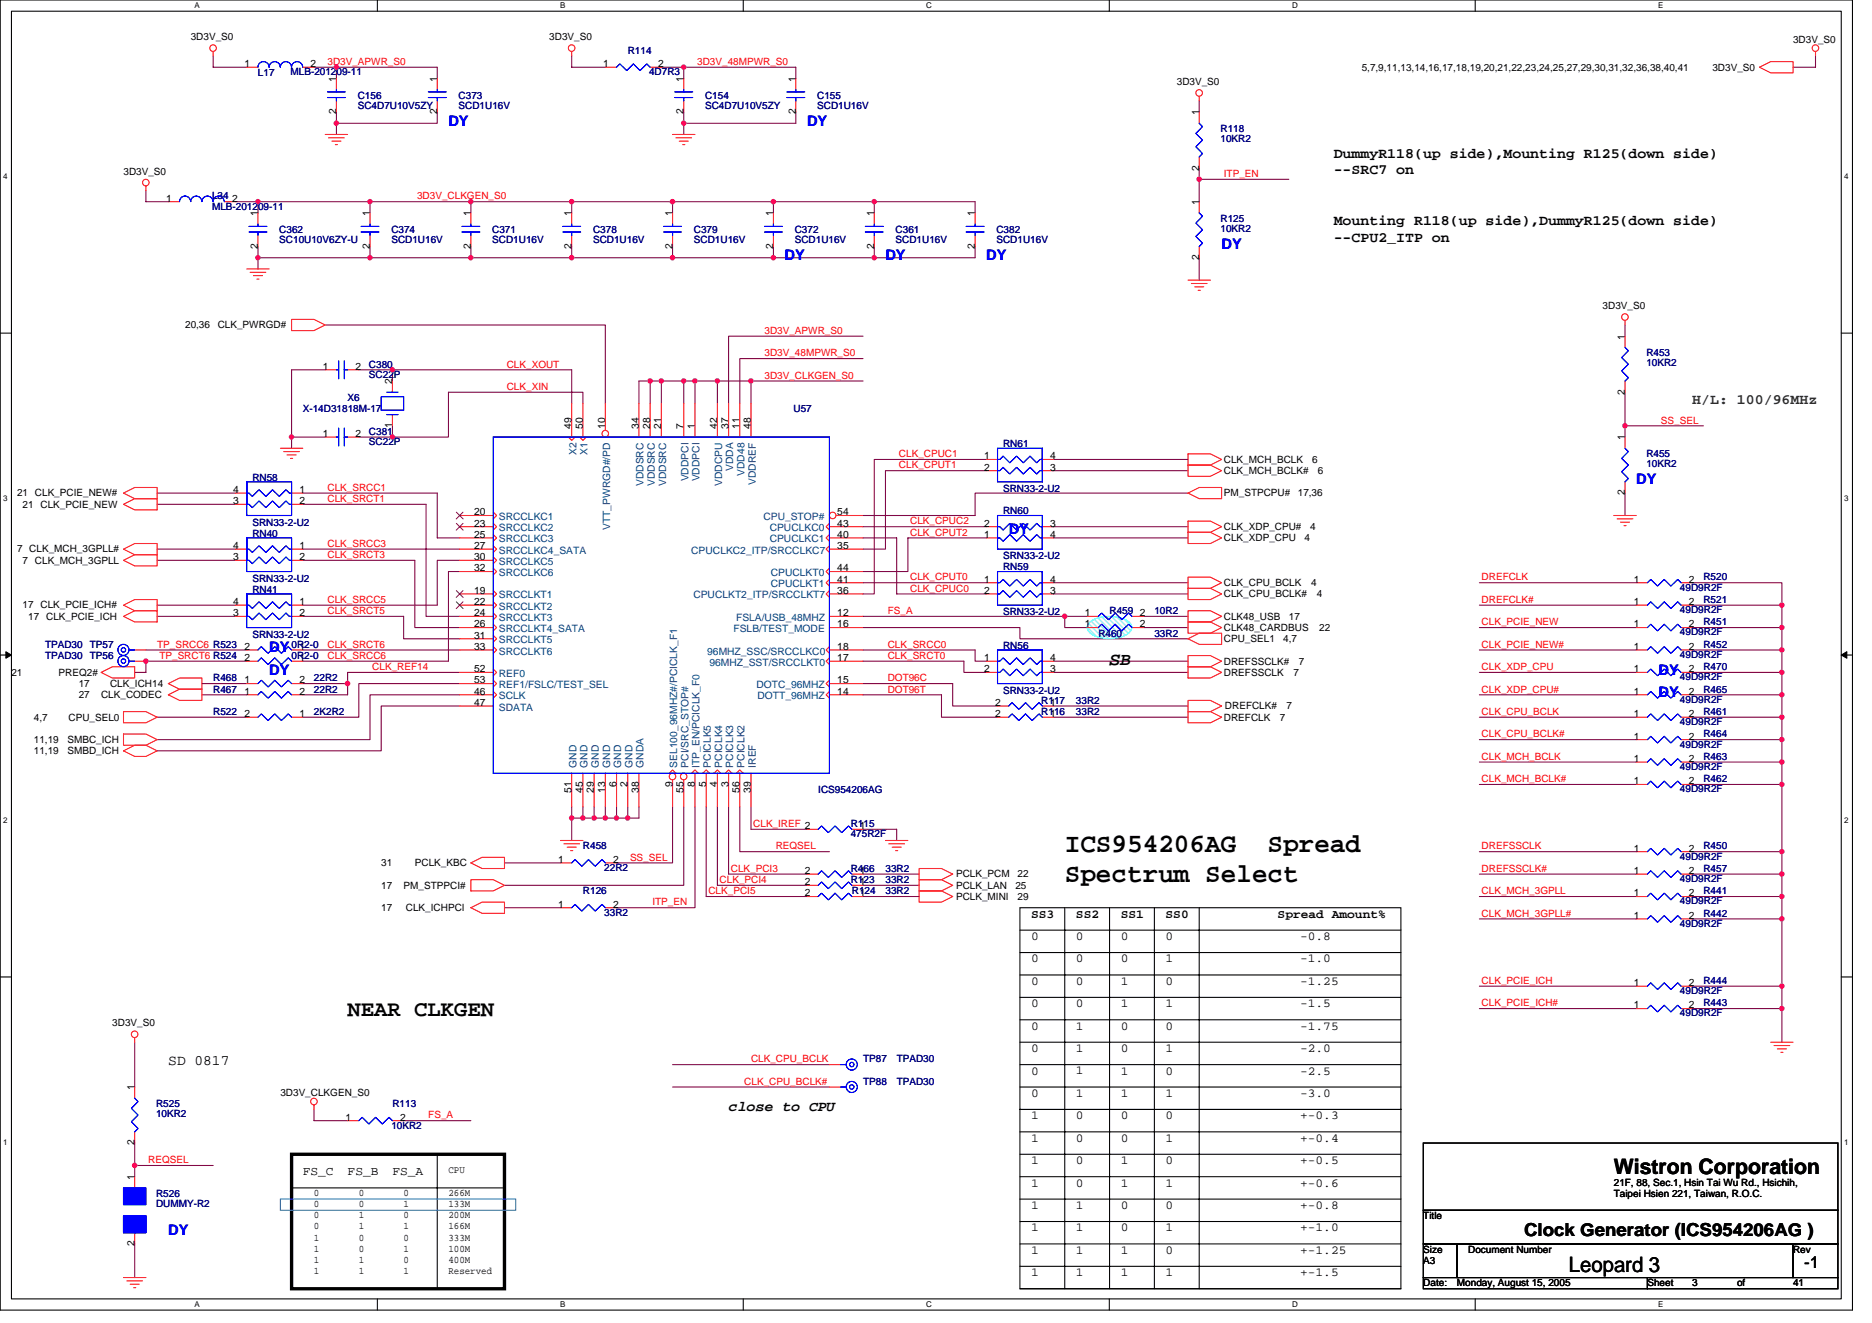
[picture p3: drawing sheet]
<svg xmlns="http://www.w3.org/2000/svg" width="297mm" height="210mm" viewBox="0 0 297 210" stroke-linecap="round" stroke-linejoin="round" font-family="sans-serif">
<defs><g id="words">
<g font-size="4.3">
<text x="168.9" y="135.1">ICS954206AG</text>
<text x="201.1" y="135.1">Spread</text>
<text x="168.9" y="140">Spectrum Select</text>
</g>
<text font-size="3.5" x="55.2" y="161.2">NEAR CLKGEN</text>
<g font-size="3.4">
<text x="256.1" y="186.2">Wistron Corporation</text>
<text x="249" y="201.8">Leopard 3</text>
</g>
<g font-size="2.8">
<text x="176.1" y="105.5">SB</text>
<text x="241.8" y="196.1">Clock Generator (ICS954206AG )</text>
</g>
<text font-size="2.6" x="286.3" y="201.1">-1</text>
<g font-size="2.3" fill="#00f">
<text x="71.2" y="19.9">DY</text>
<text x="128.1" y="19.9">DY</text>
<text x="124.5" y="41.3">DY</text>
<text x="140.5" y="41.3">DY</text>
<text x="156.5" y="41.3">DY</text>
<text x="193.8" y="39.5">DY</text>
<text x="259.6" y="76.8">DY</text>
<text x="160.1" y="84.6">DY</text>
<text x="42.7" y="107">DY</text>
<text x="42.7" y="103.5">DY</text>
<text x="263.2" y="107">DY</text>
<text x="263.2" y="110.6">DY</text>
<text x="26.7" y="195.9">DY</text>
</g>
<g font-size="2.3">
<text x="211.6" y="25">DummyR118(up side),Mounting R125(down side)</text>
<text x="211.6" y="27.7">--SRC7 on</text>
<text x="211.6" y="35.7">Mounting R118(up side),DummyR125(down side)</text>
<text x="211.6" y="38.3">--CPU2_ITP on</text>
<text x="26.7" y="169">SD 0817</text>
<text x="115.6" y="176.2">close to CPU</text>
</g>
<text font-size="2.3" fill="#008000" x="268.5" y="64.2">H/L: 100/96MHz</text>
<g font-size="1.9">
<text x="163.6" y="145.6">SS3</text>
<text x="163.6" y="149.1">0</text>
<text x="170.7" y="145.6">SS2</text>
<text x="170.7" y="149.1">0</text>
<text x="177.8" y="145.6">SS1</text>
<text x="177.8" y="149.1">0</text>
<text x="184.9" y="145.6">SS0</text>
<text x="185" y="149.1">0</text>
<text x="202.7" y="145.6">Spread Amount%</text>
<text x="206.3" y="149.1">-0.8</text>
<text x="163.6" y="152.7">0</text>
<text x="170.7" y="152.7">0</text>
<text x="177.8" y="152.7">0</text>
<text x="185" y="152.7">1</text>
<text x="206.3" y="152.7">-1.0</text>
<text x="163.6" y="156.3">0</text>
<text x="163.6" y="159.8">0</text>
<text x="170.7" y="156.3">0</text>
<text x="170.7" y="159.8">0</text>
<text x="177.8" y="156.3">1</text>
<text x="177.8" y="159.8">1</text>
<text x="185" y="156.3">0</text>
<text x="185" y="159.8">1</text>
<text x="206.3" y="156.3">-1.25</text>
<text x="206.3" y="159.8">-1.5</text>
<text x="163.6" y="163.4">0</text>
<text x="163.6" y="166.9">0</text>
<text x="170.7" y="163.4">1</text>
<text x="170.7" y="166.9">1</text>
<text x="177.8" y="163.4">0</text>
<text x="177.8" y="166.9">0</text>
<text x="185" y="163.4">0</text>
<text x="185" y="166.9">1</text>
<text x="206.3" y="163.4">-1.75</text>
<text x="206.3" y="166.9">-2.0</text>
<text x="163.6" y="170.5">0</text>
<text x="170.7" y="170.5">1</text>
<text x="177.8" y="170.5">1</text>
<text x="185" y="170.5">0</text>
<text x="206.3" y="170.5">-2.5</text>
<text x="163.6" y="174">0</text>
<text x="163.6" y="177.6">1</text>
<text x="170.7" y="174">1</text>
<text x="170.7" y="177.6">0</text>
<text x="177.8" y="174">1</text>
<text x="177.8" y="177.6">0</text>
<text x="185" y="177.6">0</text>
<text x="185" y="174">1</text>
<text x="206.3" y="174">-3.0</text>
<text x="206.3" y="177.6">+-0.3</text>
<text x="163.6" y="184.7">1</text>
<text x="163.6" y="181.1">1</text>
<text x="170.7" y="181.1">0</text>
<text x="170.7" y="184.7">0</text>
<text x="177.8" y="181.1">0</text>
<text x="177.8" y="184.7">1</text>
<text x="185" y="184.7">0</text>
<text x="185" y="181.1">1</text>
<text x="206.3" y="181.1">+-0.4</text>
<text x="206.3" y="184.7">+-0.5</text>
<text x="48" y="186.5">FS_C</text>
<text x="55.2" y="186.5">FS_B</text>
<text x="62.3" y="186.5">FS_A</text>
<text x="163.6" y="191.8">1</text>
<text x="163.6" y="188.3">1</text>
<text x="170.7" y="191.8">1</text>
<text x="170.7" y="188.3">0</text>
<text x="177.8" y="188.3">1</text>
<text x="177.8" y="191.8">0</text>
<text x="185" y="191.8">0</text>
<text x="185" y="188.3">1</text>
<text x="206.3" y="188.3">+-0.6</text>
<text x="206.3" y="191.8">+-0.8</text>
<text x="163.6" y="195.4">1</text>
<text x="170.7" y="195.4">1</text>
<text x="177.8" y="195.4">0</text>
<text x="185" y="195.4">1</text>
<text x="206.3" y="195.4">+-1.0</text>
<text x="163.6" y="198.9">1</text>
<text x="163.6" y="202.5">1</text>
<text x="170.7" y="202.5">1</text>
<text x="170.7" y="198.9">1</text>
<text x="177.8" y="198.9">1</text>
<text x="177.8" y="202.5">1</text>
<text x="185" y="198.9">0</text>
<text x="185" y="202.5">1</text>
<text x="206.3" y="198.9">+-1.25</text>
<text x="206.3" y="202.5">+-1.5</text>
</g>
<g font-size="1.6">
<text x="30.3" y="6.4">3D3V_S0</text>
<text x="38.8" y="10.6">1</text>
<text x="49.3" y="10.6">2</text>
<text x="87.2" y="6.4">3D3V_S0</text>
<text x="95.7" y="10.6">1</text>
<text x="104.4" y="10.6">2</text>
<text x="216.1" y="11.2">5,7,9,11,13,14,16,17,18,19,20,21,22,23,24,25,27,29,30,31,32,36,38,40,41</text>
<text x="271.7" y="11.2">3D3V_S0</text>
<text x="284.5" y="6.8">3D3V_S0</text>
<text x="53.4" y="13" transform="rotate(-90 53.4 13)">1</text>
<text x="69.4" y="13" transform="rotate(-90 69.4 13)">1</text>
<text x="108.5" y="13" transform="rotate(-90 108.5 13)">1</text>
<text x="126.3" y="13" transform="rotate(-90 126.3 13)">1</text>
<text x="186.7" y="13.5">3D3V_S0</text>
<text x="53.4" y="18.2" transform="rotate(-90 53.4 18.2)">2</text>
<text x="69.4" y="18.2" transform="rotate(-90 69.4 18.2)">2</text>
<text x="108.5" y="18.2" transform="rotate(-90 108.5 18.2)">2</text>
<text x="126.3" y="18.2" transform="rotate(-90 126.3 18.2)">2</text>
<text x="190.3" y="18.3" transform="rotate(-90 190.3 18.3)">1</text>
<text x="19.6" y="27.7">3D3V_S0</text>
<text x="190.3" y="27.1" transform="rotate(-90 190.3 27.1)">2</text>
<text x="26.3" y="32">1</text>
<text x="36.8" y="32">2</text>
<text x="40.9" y="34.3" transform="rotate(-90 40.9 34.3)">1</text>
<text x="58.7" y="34.3" transform="rotate(-90 58.7 34.3)">1</text>
<text x="74.7" y="34.3" transform="rotate(-90 74.7 34.3)">1</text>
<text x="90.7" y="34.3" transform="rotate(-90 90.7 34.3)">1</text>
<text x="106.7" y="34.3" transform="rotate(-90 106.7 34.3)">1</text>
<text x="122.7" y="34.3" transform="rotate(-90 122.7 34.3)">1</text>
<text x="138.7" y="34.3" transform="rotate(-90 138.7 34.3)">1</text>
<text x="154.7" y="34.3" transform="rotate(-90 154.7 34.3)">1</text>
<text x="190.3" y="32.5" transform="rotate(-90 190.3 32.5)">1</text>
<text x="40.9" y="39.5" transform="rotate(-90 40.9 39.5)">2</text>
<text x="58.7" y="39.5" transform="rotate(-90 58.7 39.5)">2</text>
<text x="74.7" y="39.5" transform="rotate(-90 74.7 39.5)">2</text>
<text x="90.7" y="39.5" transform="rotate(-90 90.7 39.5)">2</text>
<text x="106.7" y="39.5" transform="rotate(-90 106.7 39.5)">2</text>
<text x="122.7" y="39.5" transform="rotate(-90 122.7 39.5)">2</text>
<text x="138.7" y="39.5" transform="rotate(-90 138.7 39.5)">2</text>
<text x="154.7" y="39.5" transform="rotate(-90 154.7 39.5)">2</text>
<text x="190.3" y="41.3" transform="rotate(-90 190.3 41.3)">2</text>
<text x="29.4" y="52.1">20,36</text>
<text x="34.5" y="52.1">CLK_PWRGD#</text>
<text x="254.3" y="49.1">3D3V_S0</text>
<text x="257.8" y="53.9" transform="rotate(-90 257.8 53.9)">1</text>
<text x="51.2" y="58.7">1</text>
<text x="56.4" y="58.7">2</text>
<text x="62.2" y="61" transform="rotate(-90 62.2 61)">2</text>
<text x="257.8" y="62.6" transform="rotate(-90 257.8 62.6)">2</text>
<text x="51.2" y="69.3">1</text>
<text x="56.4" y="69.3">2</text>
<text x="62.2" y="67.9" transform="rotate(-90 62.2 67.9)">1</text>
<text x="90.7" y="68.1" transform="rotate(-90 90.7 68.1)">49</text>
<text x="92.5" y="68.1" transform="rotate(-90 92.5 68.1)">50</text>
<text x="96" y="68.1" transform="rotate(-90 96 68.1)">10</text>
<text x="101.4" y="68.1" transform="rotate(-90 101.4 68.1)">34</text>
<text x="103.1" y="68.1" transform="rotate(-90 103.1 68.1)">28</text>
<text x="104.9" y="68.1" transform="rotate(-90 104.9 68.1)">21</text>
<text x="108.5" y="68.1" transform="rotate(-90 108.5 68.1)">7</text>
<text x="110.3" y="68.1" transform="rotate(-90 110.3 68.1)">1</text>
<text x="113.8" y="68.1" transform="rotate(-90 113.8 68.1)">42</text>
<text x="115.6" y="68.1" transform="rotate(-90 115.6 68.1)">37</text>
<text x="117.4" y="68.1" transform="rotate(-90 117.4 68.1)">11</text>
<text x="119.1" y="68.1" transform="rotate(-90 119.1 68.1)">48</text>
<text x="257.8" y="69.9" transform="rotate(-90 257.8 69.9)">1</text>
<text x="156.1" y="72.9">1</text>
<text x="156.1" y="74.7">2</text>
<text x="166.6" y="74.7">3</text>
<text x="166.6" y="72.9">4</text>
<text x="194.2" y="73.4">CLK_MCH_BCLK</text>
<text x="194.2" y="75.2">CLK_MCH_BCLK#</text>
<text x="208.2" y="73.4">6</text>
<text x="209.1" y="75.2">6</text>
<text x="2.7" y="78.8">21 CLK_PCIE_NEW#</text>
<text x="3.6" y="80.5">21 CLK_PCIE_NEW</text>
<text x="37" y="80">3</text>
<text x="37" y="78.2">4</text>
<text x="47.5" y="78.2">1</text>
<text x="47.5" y="80">2</text>
<text x="75.2" y="81.8">20</text>
<text x="75.2" y="83.5">23</text>
<text x="132.9" y="81.8">54</text>
<text x="132.9" y="83.5">43</text>
<text x="156.1" y="83.5">2</text>
<text x="166.6" y="83.5">3</text>
<text x="194.2" y="78.8">PM_STPCPU#</text>
<text x="205.9" y="78.8">17,36</text>
<text x="257.8" y="78.6" transform="rotate(-90 257.8 78.6)">2</text>
<text x="2.7" y="87.7">7 CLK_MCH_3GPLL#</text>
<text x="3.6" y="89.4">7 CLK_MCH_3GPLL</text>
<text x="37" y="88.9">3</text>
<text x="37" y="87.1">4</text>
<text x="47.5" y="87.1">1</text>
<text x="47.5" y="88.9">2</text>
<text x="75.2" y="85.3">25</text>
<text x="75.2" y="87.1">27</text>
<text x="75.2" y="88.9">30</text>
<text x="132.9" y="87.1">35</text>
<text x="132.9" y="85.3">40</text>
<text x="156.1" y="85.3">1</text>
<text x="166.6" y="85.3">4</text>
<text x="194.2" y="85.9">CLK_XDP_CPU</text>
<text x="194.2" y="84.1">CLK_XDP_CPU#</text>
<text x="207" y="85.9">4</text>
<text x="207.9" y="84.1">4</text>
<text x="37" y="96">4</text>
<text x="47.5" y="96">1</text>
<text x="75.2" y="90.7">32</text>
<text x="75.2" y="94.2">19</text>
<text x="75.2" y="96">22</text>
<text x="132.9" y="90.7">44</text>
<text x="132.9" y="92.4">41</text>
<text x="132.9" y="94.2">36</text>
<text x="156.1" y="92.4">1</text>
<text x="156.1" y="94.2">2</text>
<text x="166.6" y="94.2">3</text>
<text x="166.6" y="92.4">4</text>
<text x="194.2" y="94.8">CLK_CPU_BCLK#</text>
<text x="194.2" y="93">CLK_CPU_BCLK</text>
<text x="208.1" y="93">4</text>
<text x="209" y="94.8">4</text>
<text x="259.3" y="96">1</text>
<text x="259.3" y="92.4">1</text>
<text x="268" y="96">2</text>
<text x="268" y="92.4">2</text>
<text x="3.6" y="96.5">17 CLK_PCIE_ICH#</text>
<text x="4.5" y="98.3">17 CLK_PCIE_ICH</text>
<text x="37" y="97.8">3</text>
<text x="47.5" y="97.8">2</text>
<text x="75.2" y="97.8">24</text>
<text x="75.2" y="99.5">26</text>
<text x="75.2" y="101.3">31</text>
<text x="132.9" y="97.8">12</text>
<text x="132.9" y="99.5">16</text>
<text x="172.1" y="99.5">1</text>
<text x="172.1" y="97.8">1</text>
<text x="180.9" y="99.5">2</text>
<text x="180.9" y="97.8">2</text>
<text x="194.2" y="101.9">CPU_SEL1</text>
<text x="194.2" y="100.1">CLK48_CARDBUS</text>
<text x="194.2" y="98.3">CLK48_USB</text>
<text x="203.6" y="101.9">4,7</text>
<text x="204.5" y="98.3">17</text>
<text x="209.3" y="100.1">22</text>
<text x="259.3" y="99.5">1</text>
<text x="268" y="99.5">2</text>
<text x="1.8" y="107.2">21</text>
<text x="9.3" y="107.2">PREQ2#</text>
<text x="38.8" y="104.9">2</text>
<text x="38.8" y="103.1">2</text>
<text x="47.5" y="104.9">1</text>
<text x="47.5" y="103.1">1</text>
<text x="75.2" y="106.7">52</text>
<text x="75.2" y="103.1">33</text>
<text x="132.9" y="104.9">17</text>
<text x="132.9" y="103.1">18</text>
<text x="156.1" y="104.9">1</text>
<text x="156.1" y="106.7">2</text>
<text x="166.6" y="106.7">3</text>
<text x="166.6" y="104.9">4</text>
<text x="194.2" y="107.2">DREFSSCLK</text>
<text x="194.2" y="105.4">DREFSSCLK#</text>
<text x="205.2" y="107.2">7</text>
<text x="206.1" y="105.4">7</text>
<text x="259.3" y="106.7">1</text>
<text x="259.3" y="103.1">1</text>
<text x="268" y="106.7">2</text>
<text x="268" y="103.1">2</text>
<text x="12.5" y="109">17</text>
<text x="12.5" y="110.8">27</text>
<text x="16" y="110.8">CLK_CODEC</text>
<text x="17.5" y="109">CLK_ICH14</text>
<text x="38.8" y="113.8">2</text>
<text x="38.8" y="110.2">1</text>
<text x="38.8" y="108.4">1</text>
<text x="47.5" y="113.8">1</text>
<text x="47.5" y="110.2">2</text>
<text x="47.5" y="108.4">2</text>
<text x="75.2" y="108.4">53</text>
<text x="75.2" y="110.2">46</text>
<text x="75.2" y="112">47</text>
<text x="132.9" y="110.2">14</text>
<text x="132.9" y="108.4">15</text>
<text x="157.9" y="112">2</text>
<text x="157.9" y="113.8">2</text>
<text x="166.6" y="112">1</text>
<text x="166.6" y="113.8">1</text>
<text x="194.4" y="112.5">DREFCLK#</text>
<text x="204.1" y="112.5">7</text>
<text x="259.3" y="110.2">1</text>
<text x="259.3" y="113.8">1</text>
<text x="268" y="110.2">2</text>
<text x="268" y="113.8">2</text>
<text x="5.4" y="114.3">4,7</text>
<text x="5.4" y="119.7">11,19</text>
<text x="5.4" y="117.9">11,19</text>
<text x="10.7" y="119.7">SMBD_ICH</text>
<text x="10.7" y="117.9">SMBC_ICH</text>
<text x="10.9" y="114.3">CPU_SEL0</text>
<text x="194.2" y="114.3">DREFCLK</text>
<text x="203.1" y="114.3">7</text>
<text x="259.3" y="117.3">1</text>
<text x="268" y="117.3">2</text>
<text x="90.7" y="125.8" transform="rotate(-90 90.7 125.8)">51</text>
<text x="92.5" y="125.8" transform="rotate(-90 92.5 125.8)">45</text>
<text x="94.3" y="125.8" transform="rotate(-90 94.3 125.8)">29</text>
<text x="96" y="125.8" transform="rotate(-90 96 125.8)">13</text>
<text x="97.8" y="124.8" transform="rotate(-90 97.8 124.8)">6</text>
<text x="99.6" y="124.8" transform="rotate(-90 99.6 124.8)">2</text>
<text x="101.4" y="125.8" transform="rotate(-90 101.4 125.8)">38</text>
<text x="106.7" y="124.8" transform="rotate(-90 106.7 124.8)">9</text>
<text x="108.5" y="125.8" transform="rotate(-90 108.5 125.8)">55</text>
<text x="110.3" y="124.8" transform="rotate(-90 110.3 124.8)">8</text>
<text x="112" y="124.8" transform="rotate(-90 112 124.8)">5</text>
<text x="113.8" y="124.8" transform="rotate(-90 113.8 124.8)">4</text>
<text x="115.6" y="124.8" transform="rotate(-90 115.6 124.8)">3</text>
<text x="117.4" y="125.8" transform="rotate(-90 117.4 125.8)">56</text>
<text x="119.1" y="125.8" transform="rotate(-90 119.1 125.8)">39</text>
<text x="259.3" y="124.4">1</text>
<text x="259.3" y="120.9">1</text>
<text x="268" y="124.4">2</text>
<text x="268" y="120.9">2</text>
<text x="136.4" y="131.6">1</text>
<text x="60.5" y="137.4">31</text>
<text x="65.8" y="137.4">PCLK_KBC</text>
<text x="88.6" y="136.9">1</text>
<text x="97.3" y="136.9">2</text>
<text x="259.3" y="135.1">1</text>
<text x="268" y="135.1">2</text>
<text x="60.5" y="141">17</text>
<text x="64" y="141">PM_STPPCI#</text>
<text x="88.6" y="144">1</text>
<text x="97.3" y="144">2</text>
<text x="127.7" y="142.2">2</text>
<text x="127.7" y="138.7">2</text>
<text x="127.7" y="140.4">2</text>
<text x="136.4" y="142.2">1</text>
<text x="136.4" y="138.7">1</text>
<text x="136.4" y="140.4">1</text>
<text x="151.7" y="139.2">PCLK_PCM</text>
<text x="151.7" y="141">PCLK_LAN</text>
<text x="151.7" y="142.8">PCLK_MINI</text>
<text x="161.1" y="141">25</text>
<text x="161.5" y="139.2">22</text>
<text x="161.5" y="142.8">29</text>
<text x="259.3" y="138.7">1</text>
<text x="259.3" y="142.2">1</text>
<text x="268" y="138.7">2</text>
<text x="268" y="142.2">2</text>
<text x="60.5" y="144.5">17</text>
<text x="64.4" y="144.5">CLK_ICHPCI</text>
<text x="259.3" y="145.8">1</text>
<text x="268" y="145.8">2</text>
<text x="259.3" y="156.4">1</text>
<text x="259.3" y="160">1</text>
<text x="268" y="156.4">2</text>
<text x="268" y="160">2</text>
<text x="17.8" y="162.9">3D3V_S0</text>
<text x="21.4" y="173" transform="rotate(-90 21.4 173)">1</text>
<text x="44.5" y="173.9">3D3V_CLKGEN_S0</text>
<text x="54.8" y="177.8">1</text>
<text x="63.5" y="177.8">2</text>
<text x="21.4" y="181.7" transform="rotate(-90 21.4 181.7)">2</text>
<text x="21.4" y="187.2" transform="rotate(-90 21.4 187.2)">1</text>
<text x="49.8" y="191.5">0</text>
<text x="49.8" y="189.7">0</text>
<text x="56.9" y="189.7">0</text>
<text x="56.9" y="191.5">0</text>
<text x="64" y="191.5">1</text>
<text x="64" y="189.7">0</text>
<text x="71.2" y="189.7">266M</text>
<text x="71.2" y="191.5">133M</text>
<text x="71.2" y="186.2">CPU</text>
<text x="256.1" y="188.1">21F, 88, Sec.1, Hsin Tai Wu Rd., Hsichih,</text>
<text x="256.1" y="189.9">Taipei Hsien 221, Taiwan, R.O.C.</text>
<text x="21.4" y="197.7" transform="rotate(-90 21.4 197.7)">2</text>
<text x="49.8" y="196.8">1</text>
<text x="49.8" y="193.3">0</text>
<text x="49.8" y="195.1">0</text>
<text x="56.9" y="196.8">0</text>
<text x="56.9" y="195.1">1</text>
<text x="56.9" y="193.3">1</text>
<text x="64" y="195.1">1</text>
<text x="64" y="193.3">0</text>
<text x="64" y="196.8">0</text>
<text x="71.2" y="193.3">200M</text>
<text x="71.2" y="196.8">333M</text>
<text x="71.2" y="195.1">166M</text>
<text x="225.8" y="193.4">Title</text>
<text x="49.8" y="198.6">1</text>
<text x="49.8" y="200.4">1</text>
<text x="49.8" y="202.2">1</text>
<text x="56.9" y="200.4">1</text>
<text x="56.9" y="198.6">0</text>
<text x="56.9" y="202.2">1</text>
<text x="64" y="202.2">1</text>
<text x="64" y="200.4">0</text>
<text x="64" y="198.6">1</text>
<text x="71.2" y="202.2">Reserved</text>
<text x="71.2" y="198.6">100M</text>
<text x="71.2" y="200.4">400M</text>
<text x="225.8" y="198.8">Size</text>
<text x="225.8" y="200.6">A3</text>
<text x="233" y="198.8">Document Number</text>
<text x="284.5" y="198.8">Rev</text>
<text x="225.8" y="204.1">Date:</text>
<text x="231.2" y="204.1">Monday, August 15, 2005</text>
<text x="261.4" y="204.1">Sheet</text>
<text x="268.5" y="204.1">3</text>
<text x="275.6" y="204.1">of</text>
<text x="284.5" y="204.1">41</text>
</g>
<g font-size="1.6" fill="#000080">
<text x="46.1" y="11.9">MLB-201209-11</text>
<text x="99.6" y="8.5">R114</text>
<text x="103" y="11.9">4D7R3</text>
<text x="40.9" y="12.1">L17</text>
<text x="56.8" y="15.6">C156</text>
<text x="56.8" y="17.3">SC4D7U10V5ZY</text>
<text x="72.8" y="15.6">C373</text>
<text x="72.8" y="17.3">SCD1U16V</text>
<text x="111.9" y="15.6">C154</text>
<text x="111.9" y="17.3">SC4D7U10V5ZY</text>
<text x="129.7" y="15.6">C155</text>
<text x="129.7" y="17.3">SCD1U16V</text>
<text x="193.7" y="21">R118</text>
<text x="193.7" y="22.6">10KR2</text>
<text x="33.7" y="31.6">L34</text>
<text x="33.7" y="33.3">MLB-201209-11</text>
<text x="193.7" y="35.2">R125</text>
<text x="44.3" y="37">C362</text>
<text x="44.3" y="38.6">SC10U10V6ZY-U</text>
<text x="62.1" y="37">C374</text>
<text x="62.1" y="38.6">SCD1U16V</text>
<text x="78.1" y="37">C371</text>
<text x="78.1" y="38.6">SCD1U16V</text>
<text x="94.1" y="37">C378</text>
<text x="94.1" y="38.6">SCD1U16V</text>
<text x="110.1" y="37">C379</text>
<text x="110.1" y="38.6">SCD1U16V</text>
<text x="126.1" y="37">C372</text>
<text x="126.1" y="38.6">SCD1U16V</text>
<text x="142.1" y="37">C361</text>
<text x="142.1" y="38.6">SCD1U16V</text>
<text x="158.1" y="37">C382</text>
<text x="158.1" y="38.6">SCD1U16V</text>
<text x="193.7" y="36.8">10KR2</text>
<text x="58.5" y="58.3">C380</text>
<text x="58.5" y="59.9">SC22P</text>
<text x="261.2" y="56.5">R453</text>
<text x="261.2" y="58.1">10KR2</text>
<text x="48" y="65.4">X-14D31818M-17</text>
<text x="55.2" y="63.6">X6</text>
<text x="125.9" y="65.4">U57</text>
<text x="58.5" y="69">C381</text>
<text x="58.5" y="70.6">SC22P</text>
<text x="159.2" y="70.9">RN61</text>
<text x="40" y="76.3">RN58</text>
<text x="261.2" y="72.5">R455</text>
<text x="261.2" y="74.1">10KR2</text>
<text x="40" y="83.4">SRN33-2-U2</text>
<text x="159.2" y="78">SRN33-2-U2</text>
<text x="159.2" y="81.6">RN60</text>
<text x="40" y="85.2">RN40</text>
<text x="159.2" y="88.7">SRN33-2-U2</text>
<text x="40" y="94">RN41</text>
<text x="40" y="92.3">SRN33-2-U2</text>
<text x="159.2" y="90.5">RN59</text>
<text x="266.6" y="93.7">49D9R2F</text>
<text x="270.3" y="95.7">R521</text>
<text x="270.3" y="92.1">R520</text>
<text x="40" y="101.2">SRN33-2-U2</text>
<text x="159.2" y="97.6">SRN33-2-U2</text>
<text x="174.3" y="101">R460</text>
<text x="176.1" y="97.4">R459</text>
<text x="183.2" y="101">33R2</text>
<text x="183.2" y="97.4">10R2</text>
<text x="266.6" y="97.3">49D9R2F</text>
<text x="266.6" y="100.8">49D9R2F</text>
<text x="270.3" y="99.2">R451</text>
<text x="7.2" y="102.8">TPAD30</text>
<text x="7.2" y="104.5">TPAD30</text>
<text x="14.3" y="102.8">TP57</text>
<text x="14.3" y="104.5">TP56</text>
<text x="46.3" y="104.5">0R2-0</text>
<text x="46.3" y="102.8">0R2-0</text>
<text x="159.2" y="102.9">RN56</text>
<text x="266.6" y="107.9">49D9R2F</text>
<text x="266.6" y="104.4">49D9R2F</text>
<text x="270.3" y="106.3">R470</text>
<text x="270.3" y="102.8">R452</text>
<text x="33.8" y="113.4">R522</text>
<text x="33.8" y="109.9">R467</text>
<text x="33.8" y="108.1">R468</text>
<text x="49.8" y="113.4">2K2R2</text>
<text x="49.8" y="109.9">22R2</text>
<text x="49.8" y="108.1">22R2</text>
<text x="159.2" y="110">SRN33-2-U2</text>
<text x="165.2" y="111.7">R117</text>
<text x="165.2" y="113.4">R116</text>
<text x="170.7" y="111.7">33R2</text>
<text x="170.7" y="113.4">33R2</text>
<text x="266.6" y="111.5">49D9R2F</text>
<text x="270.3" y="109.9">R465</text>
<text x="270.3" y="113.4">R461</text>
<text x="266.6" y="118.6">49D9R2F</text>
<text x="266.6" y="115">49D9R2F</text>
<text x="270.3" y="117">R464</text>
<text x="129.8" y="125.9">ICS954206AG</text>
<text x="266.6" y="125.7">49D9R2F</text>
<text x="266.6" y="122.2">49D9R2F</text>
<text x="270.3" y="124.1">R462</text>
<text x="270.3" y="120.5">R463</text>
<text x="135" y="131.2">R115</text>
<text x="92.5" y="134.8">R458</text>
<text x="135" y="132.8">475R2F</text>
<text x="266.6" y="136.4">49D9R2F</text>
<text x="270.3" y="134.8">R450</text>
<text x="92.5" y="141.9">R126</text>
<text x="95.9" y="138.2">22R2</text>
<text x="135" y="138.3">R466</text>
<text x="135" y="140.1">R123</text>
<text x="135.2" y="141.9">R124</text>
<text x="140.5" y="141.9">33R2</text>
<text x="140.5" y="138.3">33R2</text>
<text x="140.5" y="140.1">33R2</text>
<text x="266.6" y="139.9">49D9R2F</text>
<text x="266.6" y="143.5">49D9R2F</text>
<text x="270.3" y="138.3">R457</text>
<text x="270.3" y="141.9">R441</text>
<text x="95.9" y="145.3">33R2</text>
<text x="266.6" y="147">49D9R2F</text>
<text x="270.3" y="145.4">R442</text>
<text x="266.6" y="157.7">49D9R2F</text>
<text x="266.6" y="161.3">49D9R2F</text>
<text x="270.3" y="156.1">R444</text>
<text x="270.3" y="159.7">R443</text>
<text x="136.9" y="172.1">TP88</text>
<text x="136.9" y="168.6">TP87</text>
<text x="142.3" y="172.1">TPAD30</text>
<text x="142.3" y="168.6">TPAD30</text>
<text x="24.8" y="175.7">R525</text>
<text x="24.8" y="177.3">10KR2</text>
<text x="62.1" y="179">10KR2</text>
<text x="62.3" y="175.7">R113</text>
<text x="24.8" y="189.9">R526</text>
<text x="24.8" y="191.5">DUMMY-R2</text>
</g>
<g font-size="1.6" fill="#f00">
<text x="52" y="10.3">3D3V_APWR_S0</text>
<text x="110.6" y="10.3">3D3V_48MPWR_S0</text>
<text x="194.2" y="28.1">ITP_EN</text>
<text x="66.2" y="31.6">3D3V_CLKGEN_S0</text>
<text x="121.3" y="53">3D3V_APWR_S0</text>
<text x="80.4" y="58.3">CLK_XOUT</text>
<text x="121.3" y="56.5">3D3V_48MPWR_S0</text>
<text x="80.4" y="61.9">CLK_XIN</text>
<text x="121.3" y="60.1">3D3V_CLKGEN_S0</text>
<text x="263.5" y="67.2">SS_SEL</text>
<text x="52" y="77.9">CLK_SRCC1</text>
<text x="142.6" y="74.3">CLK_CPUT1</text>
<text x="142.6" y="72.5">CLK_CPUC1</text>
<text x="52" y="79.7">CLK_SRCT1</text>
<text x="144.4" y="83.2">CLK_CPUC2</text>
<text x="52" y="86.8">CLK_SRCC3</text>
<text x="52" y="88.5">CLK_SRCT3</text>
<text x="144.4" y="85">CLK_CPUT2</text>
<text x="52" y="95.7">CLK_SRCC5</text>
<text x="144.4" y="92.1">CLK_CPUT0</text>
<text x="144.4" y="93.9">CLK_CPUC0</text>
<text x="235.1" y="92.1">DREFCLK</text>
<text x="235.1" y="95.7">DREFCLK#</text>
<text x="52" y="97.4">CLK_SRCT5</text>
<text x="140.9" y="97.4">FS_A</text>
<text x="235.1" y="99.2">CLK_PCIE_NEW</text>
<text x="24.9" y="102.8">TP_SRCC6 R523</text>
<text x="25.3" y="104.5">TP_SRCT6 R524</text>
<text x="52" y="102.8">CLK_SRCT6</text>
<text x="52" y="104.5">CLK_SRCC6</text>
<text x="59.1" y="106.3">CLK_REF14</text>
<text x="140.9" y="102.8">CLK_SRCC0</text>
<text x="140.9" y="104.5">CLK_SRCT0</text>
<text x="235.1" y="106.3">CLK_XDP_CPU</text>
<text x="235.1" y="102.8">CLK_PCIE_NEW#</text>
<text x="140.9" y="108.1">DOT96C</text>
<text x="140.9" y="109.9">DOT96T</text>
<text x="235.1" y="113.4">CLK_CPU_BCLK</text>
<text x="235.1" y="109.9">CLK_XDP_CPU#</text>
<text x="235.1" y="117">CLK_CPU_BCLK#</text>
<text x="235.1" y="120.5">CLK_MCH_BCLK</text>
<text x="235.1" y="124.1">CLK_MCH_BCLK#</text>
<text x="119.5" y="131.2">CLK_IREF 2</text>
<text x="100" y="136.5">SS_SEL</text>
<text x="123.1" y="134.8">REQSEL</text>
<text x="235.1" y="134.8">DREFSSCLK</text>
<text x="103.5" y="143.7">ITP_EN</text>
<text x="112.4" y="141.9">CLK_PCI5</text>
<text x="114.2" y="140.1">CLK_PCI4</text>
<text x="116" y="138.3">CLK_PCI3</text>
<text x="235.1" y="138.3">DREFSSCLK#</text>
<text x="235.1" y="141.9">CLK_MCH_3GPLL</text>
<text x="235.1" y="145.4">CLK_MCH_3GPLL#</text>
<text x="235.1" y="156.1">CLK_PCIE_ICH</text>
<text x="235.1" y="159.7">CLK_PCIE_ICH#</text>
<text x="118.1" y="172.1">CLK_CPU_BCLK#</text>
<text x="119.2" y="168.6">CLK_CPU_BCLK</text>
<text x="68" y="177.4">FS_A</text>
<text x="23.5" y="184.6">REQSEL</text>
</g>
<g font-size="1.6" fill="#004080">
<text x="91.5" y="72.2" transform="rotate(-90 91.5 72.2)">X2</text>
<text x="93.2" y="72.2" transform="rotate(-90 93.2 72.2)">X1</text>
<text x="102.1" y="77.1" transform="rotate(-90 102.1 77.1)">VDDSRC</text>
<text x="103.9" y="77.1" transform="rotate(-90 103.9 77.1)">VDDSRC</text>
<text x="105.7" y="77.1" transform="rotate(-90 105.7 77.1)">VDDSRC</text>
<text x="109.2" y="76.4" transform="rotate(-90 109.2 76.4)">VDDPCI</text>
<text x="111" y="76.4" transform="rotate(-90 111 76.4)">VDDPCI</text>
<text x="114.6" y="77.1" transform="rotate(-90 114.6 77.1)">VDDCPU</text>
<text x="116.3" y="74.8" transform="rotate(-90 116.3 74.8)">VDDA</text>
<text x="118.1" y="75.5" transform="rotate(-90 118.1 75.5)">VDD48</text>
<text x="119.9" y="76.9" transform="rotate(-90 119.9 76.9)">VDDREF</text>
<text x="79.2" y="82.5">SRCCLKC1</text>
<text x="121.1" y="82.5">CPU_STOP#</text>
<text x="79.2" y="84.3">SRCCLKC2</text>
<text x="79.2" y="86.1">SRCCLKC3</text>
<text x="79.2" y="87.8">SRCCLKC4_SATA</text>
<text x="79.2" y="89.6">SRCCLKC5</text>
<text x="96.8" y="84.1" transform="rotate(-90 96.8 84.1)">VTT_PWRGD#/PD</text>
<text x="109.7" y="87.8">CPUCLKC2_ITP/SRCCLKC7</text>
<text x="122.1" y="84.3">CPUCLKC0</text>
<text x="122.1" y="86.1">CPUCLKC1</text>
<text x="79.2" y="91.4">SRCCLKC6</text>
<text x="79.2" y="95">SRCCLKT1</text>
<text x="110" y="95">CPUCLKT2_ITP/SRCCLKT7</text>
<text x="122.3" y="91.4">CPUCLKT0</text>
<text x="122.3" y="93.2">CPUCLKT1</text>
<text x="79.2" y="96.7">SRCCLKT2</text>
<text x="79.2" y="98.5">SRCCLKT3</text>
<text x="79.2" y="100.3">SRCCLKT4_SATA</text>
<text x="116.4" y="100.3">FSLB/TEST_MODE</text>
<text x="116.8" y="98.5">FSLA/USB_48MHZ</text>
<text x="79.2" y="107.4">REF0</text>
<text x="79.2" y="102.1">SRCCLKT5</text>
<text x="79.2" y="103.8">SRCCLKT6</text>
<text x="112.2" y="103.8">96MHZ_SSC/SRCCLKC0</text>
<text x="112.6" y="105.6">96MHZ_SST/SRCCLKT0</text>
<text x="79.2" y="109.2">REF1/FSLC/TEST_SEL</text>
<text x="79.2" y="111">SCLK</text>
<text x="79.2" y="112.7">SDATA</text>
<text x="120" y="109.2">DOTC_96MHZ</text>
<text x="120.2" y="111">DOTT_96MHZ</text>
<text x="91.5" y="121.8" transform="rotate(-90 91.5 121.8)">GND</text>
<text x="93.2" y="121.8" transform="rotate(-90 93.2 121.8)">GND</text>
<text x="95" y="121.8" transform="rotate(-90 95 121.8)">GND</text>
<text x="96.8" y="121.8" transform="rotate(-90 96.8 121.8)">GND</text>
<text x="98.6" y="121.8" transform="rotate(-90 98.6 121.8)">GND</text>
<text x="100.3" y="121.8" transform="rotate(-90 100.3 121.8)">GND</text>
<text x="102.1" y="121.8" transform="rotate(-90 102.1 121.8)">GNDA</text>
<text x="107.5" y="121.8" transform="rotate(-90 107.5 121.8)">SEL100_96MHZ#/PCICLK_F1</text>
<text x="109.2" y="121.8" transform="rotate(-90 109.2 121.8)">PCI/SRC_STOP#</text>
<text x="111" y="121.8" transform="rotate(-90 111 121.8)">ITP_EN/PCICLK_F0</text>
<text x="112.8" y="121.8" transform="rotate(-90 112.8 121.8)">PCICLK5</text>
<text x="114.6" y="121.8" transform="rotate(-90 114.6 121.8)">PCICLK4</text>
<text x="116.3" y="121.8" transform="rotate(-90 116.3 121.8)">PCICLK3</text>
<text x="118.1" y="121.8" transform="rotate(-90 118.1 121.8)">PCICLK2</text>
<text x="119.9" y="121.8" transform="rotate(-90 119.9 121.8)">IREF</text>
</g>
<g font-size="1.3">
<text x="30.8" y="1.3">A</text>
<text x="88.9" y="1.3">B</text>
<text x="147" y="1.3">C</text>
<text x="205" y="1.3">D</text>
<text x="263.1" y="1.3">E</text>
<text x=".5" y="28.4">4</text>
<text x="292.6" y="28.4">4</text>
<text x=".5" y="79.5">3</text>
<text x="292.6" y="79.5">3</text>
<text x=".5" y="130.6">2</text>
<text x="292.6" y="130.6">2</text>
<text x=".5" y="181.7">1</text>
<text x="292.6" y="181.7">1</text>
<text x="30.8" y="207.4">A</text>
<text x="88.9" y="207.4">B</text>
<text x="147" y="207.4">C</text>
<text x="205" y="207.4">D</text>
<text x="263.1" y="207.4">E</text>
</g>
</g></defs>
<path d="M0 0h293.9v207.9h-293.9zM1.8 1.8h290.4v204.3h-290.4z" fill="none" stroke="#000" stroke-width=".17"/>
<g fill="#fff">
<path d="M30.8 .2h.9v1.4h-.9z"/>
<path d="M30.8 206.3h.9v1.4h-.9z"/>
</g>
<path d="M59.9 0v1.8M59.9 206.1v1.8" fill="none" stroke="#000" stroke-width=".17"/>
<g fill="#fff">
<path d="M88.9 .2h.8v1.4h-.8z"/>
<path d="M88.9 206.3h.8v1.4h-.8z"/>
</g>
<path d="M117.9 0v1.8M117.9 206.1v1.8" fill="none" stroke="#000" stroke-width=".17"/>
<g fill="#fff">
<path d="M147 .2h.9v1.4h-.9z"/>
<path d="M147 206.3h.9v1.4h-.9z"/>
</g>
<path d="M176 0v1.8M176 206.1v1.8" fill="none" stroke="#000" stroke-width=".17"/>
<g fill="#fff">
<path d="M205 .2h.9v1.4h-.9z"/>
<path d="M205 206.3h.9v1.4h-.9z"/>
</g>
<path d="M234.1 0v1.8M234.1 206.1v1.8" fill="none" stroke="#000" stroke-width=".17"/>
<g fill="#fff">
<path d="M263.1 .2h.8v1.4h-.8z"/>
<path d="M263.1 206.3h.8v1.4h-.8z"/>
<path d="M.5 27.3h.7v1.4h-.7z"/>
<path d="M292.6 27.3h.7v1.4h-.7z"/>
<path d="M.5 78.4h.7v1.4h-.7z"/>
<path d="M292.6 78.4h.7v1.4h-.7z"/>
</g>
<path d="M0 52.9h1.8M292.2 52.9h1.7" fill="none" stroke="#000" stroke-width=".17"/>
<g fill="#fff">
<path d="M.5 129.5h.7v1.4h-.7z"/>
<path d="M292.6 129.5h.7v1.4h-.7z"/>
</g>
<path d="M0 103.9h1.8M292.2 103.9h1.7" fill="none" stroke="#000" stroke-width=".17"/>
<path d="M.9 103.4l.9 .5-.9 .5zM292.2 103.9l.8-.5v1z" fill="#000" stroke="#000" stroke-width=".16"/>
<g fill="#fff">
<path d="M.5 180.5h.7v1.4h-.7z"/>
<path d="M292.6 180.5h.7v1.4h-.7z"/>
</g>
<g fill="none" stroke="#000" stroke-width=".17">
<path d="M0 155h1.8M161.8 144h60.5v32h-60.5zM161.8 147.6h60.5M161.8 151.1h60.5M161.8 154.7h60.5M161.8 158.2h60.5M168.9 144v60.5M176.1 144v60.5M183.2 144v60.5M190.3 144v60.5M292.2 155h1.7M161.8 176h60.5v28.5h-60.5z"/>
<path d="M161.8 161.8h60.5M161.8 165.4h60.5M161.8 168.9h60.5M161.8 172.5h60.5M161.8 179.6h60.5M46.3 188.5h33.7M69.4 183.1v21.4M161.8 183.1h60.5M161.8 186.7h60.5M161.8 190.2h60.5M161.8 193.8h60.5M161.8 197.4h60.5"/>
<path d="M225.8 181.4h65.8v10.6h-65.8zM225.8 192h65.8v5.4h-65.8zM225.8 197.4h5.4v5.3h-5.4zM231.2 197.4h53.3v5.3h-53.3zM284.5 197.4h7.1v5.3h-7.1zM161.8 200.9h60.5M161.8 204.5h60.5M225.8 202.7h35.6v1.8h-35.6zM261.4 202.7h30.2v1.8h-30.2z"/>
</g>
<g fill="none" stroke="#800040" stroke-width=".17">
<path d="M33.8 8.9v1.8h5.4M49.8 10.7h19.6v1.7M53.4 10.7v1.7M53.4 17.8v3.5M69.4 17.8v1.8h-16M90.7 8.9v1.8h5.4M104.9 10.7h21.4v1.7M108.5 10.7v1.7M108.5 17.8v3.5M126.3 17.8v1.8h-17.8M190.3 16v1.8M288.1 8.9v1.8h-3.6"/>
<path d="M23.2 30.2v1.8h3.5M37.4 32h117.3v1.8M40.9 32v1.8M40.9 39.1v3.6M58.7 32v1.8M58.7 39.1v1.8M74.7 32v1.8M74.7 39.1v1.8M90.7 32v1.8M90.7 39.1v1.8M106.7 32v1.8M106.7 39.1v1.8"/>
<path d="M122.7 32v1.8M122.7 39.1v1.8M138.7 32v1.8M138.7 39.1v1.8M154.7 39.1v1.8h-113.8M190.3 26.7v5.3M190.3 28.4h14.2M51.6 51.6h44.5v12.4M51.6 58.7h-5.3v10.6M56.9 58.7h33.8v5.3M62.3 58.7v1.8M136.9 56.9h-19.5v7.1"/>
<path d="M136.9 53.3h-21.3v10.7M190.3 40.9v3.5M257.8 51.6v1.7M24.9 78.2h12.5M48 78.2h21.4v7.1h3.5M51.6 69.3h-5.3v1.8M56.9 69.3h5.4M62.3 67.6v1.7M92.5 64v-1.8h-21.3v7.1h-8.9M101.4 64v-3.5h1.8v3.5M103.2 60.5h1.7v3.5M104.9 60.5h3.6v3.5"/>
<path d="M108.5 60.5h1.8v3.5M110.3 60.5h3.5v3.5M113.8 60.5h5.4v3.5M119.2 60.5h17.7M156.5 74.7h-16v12.4h-3.6M156.5 72.9h-17.8v21.3h-1.8M167.2 72.9h21.3M167.2 74.7h21.3M188.5 78.2h-33.8v3.6h-17.8M257.8 62.2v7.1M257.8 78.2v3.6M257.8 67.6h12.5"/>
<path d="M24.9 96h12.5M24.9 80h12.5M24.9 87.1h12.5M24.9 88.9h12.5M24.9 97.8h12.5M48 80h19.6v17.8h5.3M48 88.9h17.8v10.7h7.1M48 97.8h16v3.5h8.9M48 87.1h24.9M72.9 88.9h-3.5v7.1h-21.4M72.9 90.7h-1.7v14.2h-23.2M136.9 97.8h32v1.8h3.6"/>
<path d="M136.9 99.6h24.9v1.7h26.7M136.9 92.5h19.6M136.9 85.3h5.4v8.9h14.2M136.9 83.6h19.6M156.5 85.3h-12.4v5.4h-7.2M167.2 92.5h21.3M167.2 85.3h21.3M167.2 83.6h21.3M167.2 94.2h21.3M168.9 97.8h3.6M181.4 99.6h7.1M181.4 97.8h7.1"/>
<path d="M234.7 99.6h24.9M234.7 92.5h24.9M234.7 96h24.9M268.5 99.6h14.2v3.5M268.5 92.5h14.2v3.5M268.5 96h14.2v3.6M23.2 103.1h16M24.9 113.8h14.3M32 110.2h7.2M32 108.5h7.2M39.2 104.9h-16v1.8h-1.8M48 103.1h24.9"/>
<path d="M48 108.5h7.2M72.9 108.5h-16v5.3h-8.9M72.9 110.2h-14.2v7.1h-33.8M72.9 112h-12.4v7.1h-35.6M72.9 106.7h-17.7v3.5h-7.2M136.9 103.1h17.8v1.8h1.8M136.9 104.9h16v1.8h3.6M136.9 108.5h14.3v3.5h7.1M136.9 110.2h12.5v3.6h8.9M167.2 113.8h21.3M167.2 106.7h21.3M167.2 104.9h21.3"/>
<path d="M167.2 112h21.3M234.7 113.8h24.9M234.7 117.3h24.9M234.7 106.7h24.9M234.7 110.2h24.9M234.7 103.1h24.9M268.5 103.1h14.2v3.6M268.5 113.8h14.2M268.5 117.3h14.2M268.5 106.7h14.2M268.5 110.2h14.2M282.7 106.7v58.7"/>
<path d="M80 136.9h8.9M90.7 128v5.3M90.7 129.8h7.1M92.5 128v1.8M94.3 128v1.8M96.1 128v1.8M97.8 128v1.8h1.8M99.6 128v1.8M101.4 128v1.8h-1.8M106.7 128v8.9h-8.9M108.5 128v12.5h-28.5M110.3 128v16h-12.5"/>
<path d="M112.1 128v14.2h16M113.8 128v12.5h14.3M115.6 128v10.7h12.5M117.4 128v7.1h14.2M119.2 128v3.6h8.9M136.9 138.7h8.9M136.9 131.6h5.4v1.7M234.7 120.9h24.9M234.7 124.5h24.9M234.7 135.1h24.9M234.7 138.7h24.9M268.5 120.9h14.2"/>
<path d="M268.5 124.5h14.2M268.5 135.1h14.2M268.5 138.7h14.2M80 144h8.9M136.9 142.2h8.9M136.9 140.5h8.9M234.7 156.5h24.9M234.7 145.8h24.9M234.7 142.2h24.9M268.5 156.5h14.2M268.5 145.8h14.2M268.5 142.2h14.2"/>
<path d="M21.4 165.4v7.1M49.8 176v1.8h5.4M64 177.8h10.7M106.7 168.9h24.9M106.7 172.5h24.9M234.7 160h24.9M268.5 160h14.2M21.4 181.4v5.3M21.4 197.4v5.3M21.4 184.9h12.4"/>
</g>
<g fill="#f0f" stroke="#f0f" stroke-width=".17">
<circle cx="53.4" cy="10.7" r=".35"/>
<circle cx="108.5" cy="10.7" r=".35"/>
<circle cx="190.3" cy="28.4" r=".35"/>
<circle cx="40.9" cy="40.9" r=".35"/>
<circle cx="74.7" cy="40.9" r=".35"/>
<circle cx="282.7" cy="145.8" r=".35"/>
<circle cx="58.7" cy="40.9" r=".35"/>
<circle cx="122.7" cy="40.9" r=".35"/>
<circle cx="138.7" cy="40.9" r=".35"/>
<circle cx="90.7" cy="40.9" r=".35"/>
<circle cx="106.7" cy="40.9" r=".35"/>
<circle cx="282.7" cy="117.3" r=".35"/>
<circle cx="282.7" cy="120.9" r=".35"/>
<circle cx="53.4" cy="19.5" r=".35"/>
<circle cx="282.7" cy="135.1" r=".35"/>
<circle cx="282.7" cy="156.5" r=".35"/>
<circle cx="282.7" cy="142.2" r=".35"/>
<circle cx="108.5" cy="19.5" r=".35"/>
<circle cx="282.7" cy="124.4" r=".35"/>
<circle cx="282.7" cy="160" r=".35"/>
<circle cx="282.7" cy="138.7" r=".35"/>
<circle cx="282.7" cy="110.2" r=".35"/>
<circle cx="282.7" cy="113.8" r=".35"/>
<circle cx="282.7" cy="103.1" r=".35"/>
<circle cx="282.7" cy="106.7" r=".35"/>
<circle cx="138.7" cy="32" r=".35"/>
<circle cx="122.7" cy="32" r=".35"/>
<circle cx="74.7" cy="32" r=".35"/>
<circle cx="58.7" cy="32" r=".35"/>
<circle cx="106.7" cy="32" r=".35"/>
<circle cx="90.7" cy="32" r=".35"/>
<circle cx="40.9" cy="32" r=".35"/>
<circle cx="257.8" cy="67.6" r=".35"/>
<circle cx="282.7" cy="96" r=".35"/>
<circle cx="282.7" cy="99.6" r=".35"/>
<circle cx="21.4" cy="184.9" r=".35"/>
<circle cx="90.7" cy="129.8" r=".35"/>
<circle cx="92.5" cy="129.8" r=".35"/>
<circle cx="99.6" cy="129.8" r=".35"/>
<circle cx="96" cy="129.8" r=".35"/>
<circle cx="97.8" cy="129.8" r=".35"/>
<circle cx="94.3" cy="129.8" r=".35"/>
<circle cx="46.3" cy="69.3" r=".35"/>
<circle cx="62.3" cy="69.3" r=".35"/>
<circle cx="62.3" cy="58.7" r=".35"/>
<circle cx="119.2" cy="60.4" r=".35"/>
<circle cx="103.2" cy="60.4" r=".35"/>
<circle cx="104.9" cy="60.4" r=".35"/>
<circle cx="108.5" cy="60.4" r=".35"/>
<circle cx="110.3" cy="60.4" r=".35"/>
<circle cx="113.8" cy="60.4" r=".35"/>
<circle cx="23.1" cy="104.9" r=".35"/>
<circle cx="55.1" cy="108.4" r=".35"/>
<circle cx="168.9" cy="97.8" r=".35"/>
</g>
<g fill="none" stroke="#f00" stroke-width=".17">
<path d="M33.8 8.2v.7M39.2 10.7h1.7M48 10.7h1.8M69.4 12.4v1.8M69.4 16v1.8M90.7 8.2v.7M96.1 10.7h1.7M103.2 10.7h1.7M108.5 12.4v1.8M108.5 16v1.8M126.3 12.4v1.8M126.3 16v1.8"/>
<path d="M190.3 15.3v.7M190.3 17.8v1.8M279.2 10.7l1.8-.9h3.5v1.8h-3.5zM288.1 8.2v.7M23.2 29.5v.7M26.7 32h1.8M35.6 32h1.8M51.6 21.3h3.6M52.1 21.9h2.5M52.7 22.4h1.4M53.2 22.9h.3M58.7 33.8v1.8"/>
<path d="M58.7 37.3v1.8M74.7 33.8v1.8M74.7 37.3v1.8M106.7 21.3h3.6M106.7 33.8v1.8M106.7 37.3v1.8M107.2 21.9h2.5M107.8 22.4h1.4M108.3 22.9h.4M122.7 33.8v1.8M122.7 37.3v1.8M154.7 33.8v1.8"/>
<path d="M154.7 37.3v1.8M190.3 24.9v1.8M39.2 42.7h3.5M39.7 43.2h2.5M40.2 43.7h1.5M40.8 44.3h.3M46.3 50.7h3.5l1.8 .9-1.8 .9h-3.5zM51.6 58.7h1.8M55.2 58.7h1.7M188.5 44.4h3.6M189 45h2.5M189.6 45.5h1.4"/>
<path d="M190.1 46.1h.4M257.8 50.8v.8M257.8 53.3v1.8M19.6 78.2l1.8-.9h3.5v1.8h-3.5zM44.5 71.1h3.5M45 71.6h2.5M45.5 72.2h1.5M46.1 72.7h.3M51.6 69.3h1.8M55.2 69.3h1.7M62.3 60.5v1.7M62.3 65.8v1.8"/>
<path d="M156.5 72.9h1.8M156.5 74.7h1.8M165.4 72.9h1.8M165.4 74.7h1.8M188.5 78.2l1.8-.9h3.5v1.8h-3.5zM188.5 72h3.6l1.7 .9-1.7 .9h-3.6zM188.5 73.8h3.6l1.7 .9-1.7 .9h-3.6zM257.8 60.5v1.7M257.8 69.3v1.8M257.8 76.5v1.7M19.6 80l1.8-.9h3.5v1.8h-3.5zM19.6 87.1l1.8-.9h3.5v1.8h-3.5z"/>
<path d="M19.6 88.9l1.8-.9h3.5v1.8h-3.5zM19.6 97.8l1.8-.9h3.5v1.8h-3.5zM19.6 96l1.8-.9h3.5v1.8h-3.5zM37.4 96h1.8M37.4 97.8h1.8M46.3 96h1.7M46.3 97.8h1.7M156.5 85.3h1.8M156.5 83.6h1.8M156.5 92.5h1.8M156.5 94.2h1.8M165.4 85.3h1.8"/>
<path d="M165.4 83.6h1.8M165.4 92.5h1.8M165.4 94.2h1.8M172.5 99.6h1.8M179.6 99.6h1.8M188.5 84.5h3.6l1.7 .8-1.7 .9h-3.6zM188.5 82.7h3.6l1.7 .9-1.7 .9h-3.6zM188.5 93.3h3.6l1.7 .9-1.7 .9h-3.6zM188.5 91.6h3.6l1.7 .9-1.7 .8h-3.6zM188.5 98.7h3.6l1.7 .9-1.7 .9h-3.6zM188.5 96.9h3.6l1.7 .9-1.7 .9h-3.6zM256.1 81.8h3.5"/>
<path d="M256.6 82.3h2.5M257.1 82.8h1.5M257.7 83.4h.3M259.6 96h1.8M259.6 99.6h1.8M266.7 96h1.8M266.7 99.6h1.8M16 106.7l1.8-.9h3.6v1.8h-3.6zM19.6 112.9h3.6l1.7 .9-1.7 .9h-3.6zM19.6 119.1l1.8-.9h1.8l1.7 .9-1.7 .9h-1.8zM19.6 116.5h3.6l1.7 .8-1.7 .9h-3.6zM26.7 108.5l1.8-.9h3.5v1.7h-3.5z"/>
<path d="M26.7 110.2l1.8-.9h3.5v1.8h-3.5zM39.2 104.9h1.7M39.2 103.1h1.7M39.2 110.2h1.7M39.2 113.8h1.7M39.2 108.5h1.7M46.3 104.9h1.7M46.3 103.1h1.7M46.3 110.2h1.7M46.3 113.8h1.7M46.3 108.5h1.7M156.5 104.9h1.8"/>
<path d="M156.5 106.7h1.8M158.3 112h1.8M165.4 112h1.8M165.4 104.9h1.8M165.4 106.7h1.8M188.5 101.3l1.8-.8h3.5v1.7h-3.5zM188.5 105.8h3.6l1.7 .9-1.7 .9h-3.6zM188.5 104h3.6l1.7 .9-1.7 .9h-3.6zM188.5 112.9h3.6l1.7 .9-1.7 .9h-3.6zM188.5 111.1h3.6l1.7 .9-1.7 .9h-3.6zM259.6 106.7h1.8M259.6 117.3h1.8"/>
<path d="M259.6 110.2h1.8M266.7 106.7h1.8M266.7 117.3h1.8M266.7 110.2h1.8M74.7 139.6h3.6l1.7 .9-1.7 .9h-3.6zM74.7 136.9l1.8-.9h3.5v1.8h-3.5zM88.9 133.3h3.6M88.9 136.9h1.8M89.5 133.9h2.5M90 134.4h1.4M90.5 135h.4M96.1 136.9h1.7"/>
<path d="M128.1 138.7h1.7M135.2 138.7h1.7M140.5 133.3h3.6M141 133.9h2.5M141.6 134.4h1.4M142.1 135h.3M145.8 137.8h3.6l1.8 .9-1.8 .9h-3.6zM145.8 139.6h3.6l1.8 .9-1.8 .9h-3.6zM259.6 138.7h1.8M259.6 124.5h1.8M259.6 135.1h1.8M266.7 138.7h1.8"/>
<path d="M266.7 124.5h1.8M266.7 135.1h1.8M74.7 144l1.8-.9h3.5v1.8h-3.5zM88.9 144h1.8M96.1 144h1.7M128.1 142.2h1.7M135.2 142.2h1.7M145.8 141.4h3.6l1.8 .8-1.8 .9h-3.6zM259.6 156.5h1.8M259.6 145.8h1.8M259.6 142.2h1.8M266.7 156.5h1.8"/>
<path d="M266.7 145.8h1.8M266.7 142.2h1.8M21.4 164.6v.8M21.4 172.5v1.7M21.4 179.6v1.8M49.8 175.3v.7M55.2 177.8h1.7M62.3 177.8h1.7M131.6 172.5h1.8M131.6 168.9h1.8M259.6 160h1.8M266.7 160h1.8"/>
<path d="M281 165.4h3.5M281.5 165.9h2.5M282 166.4h1.5M282.6 167h.3M21.4 186.7v1.8M21.4 195.6v1.8M19.6 202.7h3.6M20.1 203.2h2.5M20.7 203.8h1.4M21.2 204.3h.3"/>
<circle cx="33.8" cy="7.6" r=".52"/>
<circle cx="90.7" cy="7.6" r=".52"/>
<circle cx="190.3" cy="14.7" r=".52"/>
<circle cx="288.1" cy="7.6" r=".52"/>
<circle cx="23.1" cy="29" r=".52"/>
<circle cx="257.8" cy="50.3" r=".52"/>
<circle cx="21.4" cy="164.1" r=".52"/>
<circle cx="49.8" cy="174.8" r=".52"/>
</g>
<path d="M46.3 183.1h33.7v21.4h-33.7z" fill="none" stroke="#000" stroke-width=".53"/>
<path d="M44.5 190.2h37.3v1.8h-37.3z" fill="none" stroke="#0080ff" stroke-width=".17"/>
<path d="M172.9 98.8a5.7 5.7 0 0 1 6.3 0 1.11 1.11 0 0 1-.4 1.9 5.8 5.8 0 0 1-5.9-.4 1.02 1.02 0 0 1 0-1.5z" fill-rule="evenodd" fill="#0ff" stroke="#0ff" stroke-width=".17"/>
<g fill="none" stroke="#00f" stroke-width=".17">
<path d="M40.9 10.6a.88 .88 0 0 1 .9-.8 .88 .88 0 0 1 .9 .8M42.7 10.6a.88 .88 0 0 1 .9-.8 .88 .88 0 0 1 .9 .8M44.5 10.6a.88 .88 0 0 1 .9-.8 .88 .88 0 0 1 .8 .8 .89 .89 0 0 1 .9-.8 .89 .89 0 0 1 .9 .8M68 14.6h2.8M68 15.5h2.8M69.4 14.2v.4M69.4 15.5v.5M97.8 10.7l.6-.6 1 1.1 1.1-1.1 1.1 1.1 1-1.1 .6 .6M107.1 14.6h2.8M107.1 15.5h2.8M108.5 14.2v.4M108.5 15.5v.5"/>
<path d="M124.9 14.6h2.8M124.9 15.5h2.8M126.3 14.2v.4M126.3 15.5v.5M190.3 19.6l.5 .5-1 1.1 1 1-1 1.1 1 1.1-.5 .5M28.5 32a.88 .88 0 0 1 .9-.9 .88 .88 0 0 1 .8 .9M30.3 32a.88 .88 0 0 1 .8-.9 .88 .88 0 0 1 .9 .9M32 32a.88 .88 0 0 1 .9-.9 .88 .88 0 0 1 .9 .9M33.8 32a.88 .88 0 0 1 .9-.9 .88 .88 0 0 1 .9 .9M57.3 35.9h2.8M57.3 36.8h2.8M58.7 35.6v.3"/>
<path d="M58.7 36.8v.5M73.3 35.9h2.8M73.3 36.8h2.8M74.7 35.6v.3M74.7 36.8v.5M105.3 35.9h2.8M105.3 36.8h2.8M106.7 35.6v.3M106.7 36.8v.5M121.3 35.9h2.8M121.3 36.8h2.8M122.7 35.6v.3"/>
<path d="M122.7 36.8v.5M153.3 35.9h2.8M153.3 36.8h2.8M154.7 35.6v.3M154.7 36.8v.5M53.4 58.7h.3M53.7 57.3v2.8M54.6 58.7h.6M54.6 57.3v2.8M257.8 55.1l.6 .5-1.1 1.1 1.1 1.1-1.1 1 1.1 1.1-.6 .6M53.4 69.3h.3M53.7 67.9v2.9"/>
<path d="M54.6 67.9v2.9M54.6 69.3h.6M60.5 62.9h3.5v2.2h-3.5zM61.4 65.8h1.8M61.4 62.2h1.8M158.3 72.9h.3l.6-.5 1 1 1.1-1 1.1 1 1-1 1.1 1 .5-.5h.4M165.4 71.1h-7.1v5.4h7.1v-5.4v3.6h-.4l-.5 .5-1.1-1.1-1 1.1-1.1-1.1-1.1 1.1-1-1.1-.6 .6h-.3M257.8 71.1l.6 .5-1.1 1.1 1.1 1.1-1.1 1 1.1 1.1-.6 .6M39.2 96h.3l.5 .5 1.1-1 1.1 1 1-1 1.1 1 1.1-1 .5 .5h.4M39.2 94.2h7.1v5.4h-7.1v-5.4v3.6h.3l.5 .5 1.1-1 1.1 1 1-1 1.1 1 1.1-1 .5 .5h.4M158.3 85.3h.3l.6 .6 1-1.1 1.1 1.1 1.1-1.1 1 1.1 1.1-1.1 .5 .5h.4M158.3 83.6h.3l.6 .5 1-1.1 1.1 1.1 1.1-1.1 1 1.1 1.1-1.1 .5 .6h.4v3.5v-5.3h-7.1v5.3h7.1"/>
<path d="M158.3 92.5h.3l.6-.6 1 1.1 1.1-1.1 1.1 1.1 1-1.1 1.1 1.1 .5-.5h.4M165.4 90.7h-7.1v5.3h7.1v-5.3v3.5h-.4l-.5 .6-1.1-1.1-1 1.1-1.1-1.1-1.1 1.1-1-1.1-.6 .5h-.3M174.3 99.6l.5-.6 1.1 1.1 1.1-1.1 1 1.1 1.1-1.1 .5 .6M261.4 96l.5-.5 1.1 1 1.1-1 1 1 1.1-1 .5 .5M261.4 99.6l.5-.6 1.1 1.1 1.1-1.1 1 1.1 1.1-1.1 .5 .6M40.9 104.9l.6-.5 1 1 1.1-1 1.1 1 1-1 .6 .5M40.9 103.1l.6-.5 1 1.1 1.1-1.1 1.1 1.1 1-1.1 .6 .5M40.9 113.8l.6-.5 1 1 1.1-1 1.1 1 1-1 .6 .5M40.9 110.2l.6-.5 1 1.1 1.1-1.1 1.1 1.1 1-1.1 .6 .5M40.9 108.5l.6-.6 1 1.1 1.1-1.1 1.1 1.1 1-1.1 .6 .6M158.3 104.9h.3l.6-.5 1 1 1.1-1 1.1 1 1-1 1.1 1 .5-.5h.4M160.1 112l.5-.5 1.1 1 1-1 1.1 1 1.1-1 .5 .5"/>
<path d="M165.4 103.1h-7.1v5.4h7.1v-5.4v3.6h-.4l-.5 .5-1.1-1-1 1-1.1-1-1.1 1-1-1-.6 .5h-.3M261.4 117.3l.5-.5 1.1 1.1 1.1-1.1 1 1.1 1.1-1.1 .5 .5M261.4 106.7l.5-.5 1.1 1 1.1-1 1 1 1.1-1 .5 .5M261.4 110.2l.5-.5 1.1 1.1 1.1-1.1 1 1.1 1.1-1.1 .5 .5M90.7 136.9l.5-.5 1.1 1 1.1-1 1 1 1.1-1 .6 .5M129.8 138.7l.6-.5 1 1 1.1-1 1.1 1 1-1 .6 .5M261.4 138.7l.5-.5 1.1 1 1.1-1 1 1 1.1-1 .5 .5M261.4 124.5l.5-.6 1.1 1.1 1.1-1.1 1 1.1 1.1-1.1 .5 .6M261.4 135.1l.5-.5 1.1 1.1 1.1-1.1 1 1.1 1.1-1.1 .5 .5M90.7 144l.5-.5 1.1 1 1.1-1 1 1 1.1-1 .6 .5M129.8 142.2l.6-.5 1 1.1 1.1-1.1 1.1 1.1 1-1.1 .6 .5M261.4 156.5l.5-.6 1.1 1.1 1.1-1.1 1 1.1 1.1-1.1 .5 .6"/>
<path d="M261.4 145.8l.5-.5 1.1 1 1.1-1 1 1 1.1-1 .5 .5M261.4 142.2l.5-.5 1.1 1.1 1.1-1.1 1 1.1 1.1-1.1 .5 .5M21.4 174.2l.5 .6-1.1 1.1 1.1 1-1.1 1.1 1.1 1-.5 .6M56.9 177.8l.6-.5 1 1 1.1-1 1.1 1 1-1 .6 .5M133.4 172.5h.9M133.4 168.9h.9M261.4 160l.5-.5 1.1 1 1.1-1 1 1 1.1-1 .5 .5"/>
<circle cx="135.2" cy="172.5" r=".35"/>
<circle cx="135.2" cy="168.9" r=".35"/>
<circle cx="135.2" cy="172.5" r=".88"/>
<circle cx="135.2" cy="168.9" r=".88"/>
</g>
<g fill="#00f" stroke="#00f" stroke-width=".17">
<path d="M19.6 188.5h3.6v2.6h-3.6z" fill-rule="evenodd"/>
<path d="M19.6 192.9h3.6v2.7h-3.6z" fill-rule="evenodd"/>
</g>
<path d="M19.6 192.9h3.6v2.7h-3.6z" fill="#00f"/>
<g fill="none" stroke="#00f" stroke-width=".17">
<path d="M39.5 35.9h2.9M39.5 36.8h2.9M40.9 35.6v.3M40.9 36.8v.5M89.3 35.9h2.8M89.3 36.8h2.8M90.7 35.6v.3M90.7 36.8v.5M39.2 78.2h.3l.5 .6 1.1-1.1 1.1 1.1 1-1.1 1.1 1.1 1.1-1.1 .5 .5h.4M39.2 76.5h7.1v5.3h-7.1v-5.3v3.5h.3l.5 .5 1.1-1 1.1 1 1-1 1.1 1 1.1-1 .5 .5h.4M261.4 92.5l.5-.6 1.1 1.1 1.1-1.1 1 1.1 1.1-1.1 .5 .6M160.1 113.8l.5-.5 1.1 1 1-1 1.1 1 1.1-1 .5 .5"/>
<path d="M261.4 113.8l.5-.5 1.1 1 1.1-1 1 1 1.1-1 .5 .5M129.8 131.6l.6-.6 1 1.1 1.1-1.1 1.1 1.1 1-1.1 .6 .6M261.4 120.9l.5-.5 1.1 1 1.1-1 1 1 1.1-1 .5 .5M129.8 140.5l.6-.6 1 1.1 1.1-1.1 1.1 1.1 1-1.1 .6 .6M19.6 192.9h3.6v2.7h-3.6z"/>
</g>
<g fill="#00f" stroke="#00f" stroke-width=".17">
<path d="M19.6 188.5h3.6v2.6h-3.6z" fill-rule="evenodd"/>
<path d="M19.6 192.9h3.6v2.7h-3.6z" fill-rule="evenodd"/>
<path d="M19.6 192.9h3.6v2.7h-3.6z" fill-rule="evenodd"/>
</g>
<g fill="none" stroke="#f00" stroke-width=".17">
<path d="M40.9 33.8v1.8M40.9 37.3v1.8M90.7 33.8v1.8M90.7 37.3v1.8M37.4 78.2h1.8M46.3 78.2h1.7M37.4 80h1.8M46.3 80h1.7M259.6 92.5h1.8M266.7 92.5h1.8M131.6 102.6l-.5 .5 .5 .6M131.6 104.4l-.5 .5 .5 .5"/>
<path d="M131.6 103.1h5.3M131.6 104.9h5.3M158.3 113.8h1.8M165.4 113.8h1.8M259.6 113.8h1.8M266.7 113.8h1.8M128.1 131.6h1.7M135.2 131.6h1.7M259.6 120.9h1.8M266.7 120.9h1.8M128.1 140.5h1.7M135.2 140.5h1.7"/>
</g>
<circle cx="132.1" cy="81.8" r=".52" fill="#fff" stroke="#f00" stroke-width=".17"/>
<g fill="none" stroke="#f00" stroke-width=".17">
<path d="M131.6 83l-.5 .6 .5 .5M131.6 84.8l-.5 .5 .5 .6M131.6 86.6l-.5 .5 .5 .6M131.6 90.1l-.5 .6 .5 .5M131.6 91.9l-.5 .6 .5 .5M131.6 93.7l-.5 .5 .5 .6M131.6 83.6h5.3M131.6 85.3h5.3M131.6 87.1h5.3M131.6 90.7h5.3M131.6 92.5h5.3M131.6 94.2h5.3"/>
<path d="M131.6 97.8h5.3M131.6 99.6h5.3M132.7 81.8h4.2M131.6 107.9l-.5 .6 .5 .5M131.6 109.7l-.5 .5 .5 .6M131.6 108.5h5.3M131.6 110.2h5.3M90.7 122.7v5.3M92.5 122.7v5.3M94.3 122.7v5.3M96.1 122.7v5.3M97.8 122.7v5.3"/>
<path d="M99.6 122.7v5.3M101.4 122.7v5.3M109.7 122.7l.6-.5 .5 .5M110.3 122.7v5.3M119.2 122.7v5.3"/>
</g>
<circle cx="108.5" cy="123.2" r=".52" fill="#fff" stroke="#f00" stroke-width=".17"/>
<g fill="none" stroke="#f00" stroke-width=".17">
<path d="M72.9 106.7h5.4M72.9 108.5h5.4M72.9 110.2h5.4M72.9 112h5.4M78.3 106.2l.5 .5-.5 .5M78.3 107.9l.5 .6-.5 .5M78.3 109.7l.5 .5-.5 .6M106.2 122.7l.5-.5 .5 .5M108.5 123.7v4.3M111.5 122.7l.6-.5 .5 .5M112.1 122.7v5.3M113.3 122.7l.5-.5 .6 .5"/>
<path d="M113.8 122.7v5.3M115.1 122.7l.5-.5 .5 .5M115.6 122.7v5.3M116.9 122.7l.5-.5 .5 .5M117.4 122.7v5.3"/>
</g>
<circle cx="106.7" cy="123.2" r=".52" fill="#fff" stroke="#f00" stroke-width=".17"/>
<g fill="none" stroke="#f00" stroke-width=".17">
<path d="M101.4 64v5.3M103.2 64v5.3M104.9 64v5.3M108.5 64v5.3M110.3 64v5.3M113.8 64v5.3M115.6 64v5.3M117.4 64v5.3M119.2 64v5.3M72.9 81.8h5.4M72.9 83.6h5.4M72.9 85.3h5.4"/>
<path d="M72.9 87.1h5.4M72.9 88.9h5.4M72.9 90.7h5.4M72.9 94.2h5.4M72.9 96h5.4M72.9 97.8h5.4M72.9 99.6h5.4M78.3 81.3l.5 .5-.5 .5M78.3 83l.5 .6-.5 .5M78.3 84.8l.5 .5-.5 .6M78.3 86.6l.5 .5-.5 .6M78.3 88.4l.5 .5-.5 .5"/>
<path d="M78.3 90.1l.5 .6-.5 .5M78.3 93.7l.5 .5-.5 .6M78.3 95.5l.5 .5-.5 .5M78.3 97.3l.5 .5-.5 .5M78.3 99l.5 .6-.5 .5M72.9 101.3h5.4M72.9 103.1h5.4M78.3 100.8l.5 .5-.5 .6M78.3 102.6l.5 .5-.5 .6M106.7 123.7v4.3"/>
</g>
<path d="M72.4 81.3l1.1 1M72.4 83l1.1 1.1M72.4 93.7l1.1 1.1M72.4 95.5l1.1 1.1M73.5 81.3l-1.1 1M73.5 83l-1.1 1.1M73.5 93.7l-1.1 1.1M73.5 95.5l-1.1 1.1" fill="none" stroke="#804000" stroke-width=".16"/>
<circle cx="96" cy="68.8" r=".52" fill="#fff" stroke="#f00" stroke-width=".17"/>
<g fill="none" stroke="#f00" stroke-width=".17">
<path d="M53.4 12.4v1.8M53.4 16v1.8M138.7 33.8v1.8M138.7 37.3v1.8M190.3 32v1.8M190.3 39.1v1.8M90.2 69.3l.5 .6 .5-.6M90.7 64v5.3M92 69.3l.5 .6 .5-.6M92.5 64v5.3M96.1 64v4.3M37.4 87.1h1.8"/>
<path d="M37.4 88.9h1.8M46.3 87.1h1.7M46.3 88.9h1.7M172.5 97.8h1.8M179.6 97.8h1.8M21.4 103.1h1.8M21.4 104.9h1.8M259.6 103.1h1.8M266.7 103.1h1.8"/>
</g>
<g fill="none" stroke="#00f" stroke-width=".17">
<path d="M52 14.6h2.8M52 15.5h2.8M53.4 14.2v.4M53.4 15.5v.5M137.3 35.9h2.8M137.3 36.8h2.8M138.7 35.6v.3M138.7 36.8v.5M190.3 33.8l.5 .5-1 1.1 1 1-1 1.1 1 1.1-.5 .5M78.3 69.3h53.3v53.4h-53.3zM39.2 87.1h.3l.5 .6 1.1-1.1 1.1 1.1 1-1.1 1.1 1.1 1.1-1.1 .5 .5h.4M39.2 85.3h7.1v5.4h-7.1v-5.4v3.6h.3l.5 .5 1.1-1 1.1 1 1-1 1.1 1 1.1-1 .5 .5h.4"/>
<path d="M174.3 97.8l.5-.5 1.1 1 1.1-1 1 1 1.1-1 .5 .5M20.5 103.1h.9M20.5 104.9h.9M261.4 103.1l.5-.5 1.1 1.1 1.1-1.1 1 1.1 1.1-1.1 .5 .5"/>
<circle cx="19.6" cy="103.1" r=".35"/>
<circle cx="19.6" cy="104.9" r=".35"/>
<circle cx="19.6" cy="103.1" r=".88"/>
<circle cx="19.6" cy="104.9" r=".88"/>
</g>
<g fill="#f0f" stroke="#f0f" stroke-width=".17">
<circle cx="53.4" cy="10.7" r=".35"/>
<circle cx="108.5" cy="10.7" r=".35"/>
<circle cx="190.3" cy="28.4" r=".35"/>
<circle cx="40.9" cy="40.9" r=".35"/>
<circle cx="74.7" cy="40.9" r=".35"/>
<circle cx="282.7" cy="145.8" r=".35"/>
<circle cx="58.7" cy="40.9" r=".35"/>
<circle cx="122.7" cy="40.9" r=".35"/>
<circle cx="138.7" cy="40.9" r=".35"/>
<circle cx="90.7" cy="40.9" r=".35"/>
<circle cx="106.7" cy="40.9" r=".35"/>
<circle cx="282.7" cy="117.3" r=".35"/>
<circle cx="282.7" cy="120.9" r=".35"/>
<circle cx="53.4" cy="19.5" r=".35"/>
<circle cx="282.7" cy="135.1" r=".35"/>
<circle cx="282.7" cy="156.5" r=".35"/>
<circle cx="282.7" cy="142.2" r=".35"/>
<circle cx="108.5" cy="19.5" r=".35"/>
<circle cx="282.7" cy="124.4" r=".35"/>
<circle cx="282.7" cy="160" r=".35"/>
<circle cx="282.7" cy="138.7" r=".35"/>
<circle cx="282.7" cy="110.2" r=".35"/>
<circle cx="282.7" cy="113.8" r=".35"/>
<circle cx="282.7" cy="103.1" r=".35"/>
<circle cx="282.7" cy="106.7" r=".35"/>
<circle cx="138.7" cy="32" r=".35"/>
<circle cx="122.7" cy="32" r=".35"/>
<circle cx="74.7" cy="32" r=".35"/>
<circle cx="58.7" cy="32" r=".35"/>
<circle cx="106.7" cy="32" r=".35"/>
<circle cx="90.7" cy="32" r=".35"/>
<circle cx="40.9" cy="32" r=".35"/>
<circle cx="257.8" cy="67.6" r=".35"/>
<circle cx="282.7" cy="96" r=".35"/>
<circle cx="282.7" cy="99.6" r=".35"/>
<circle cx="21.4" cy="184.9" r=".35"/>
<circle cx="90.7" cy="129.8" r=".35"/>
<circle cx="92.5" cy="129.8" r=".35"/>
<circle cx="99.6" cy="129.8" r=".35"/>
<circle cx="96" cy="129.8" r=".35"/>
<circle cx="97.8" cy="129.8" r=".35"/>
<circle cx="94.3" cy="129.8" r=".35"/>
<circle cx="46.3" cy="69.3" r=".35"/>
<circle cx="62.3" cy="69.3" r=".35"/>
<circle cx="62.3" cy="58.7" r=".35"/>
<circle cx="119.2" cy="60.4" r=".35"/>
<circle cx="103.2" cy="60.4" r=".35"/>
<circle cx="104.9" cy="60.4" r=".35"/>
<circle cx="108.5" cy="60.4" r=".35"/>
<circle cx="110.3" cy="60.4" r=".35"/>
<circle cx="113.8" cy="60.4" r=".35"/>
<circle cx="23.1" cy="104.9" r=".35"/>
<circle cx="55.1" cy="108.4" r=".35"/>
<circle cx="168.9" cy="97.8" r=".35"/>
</g>
<use href="#words"/>
</svg>
